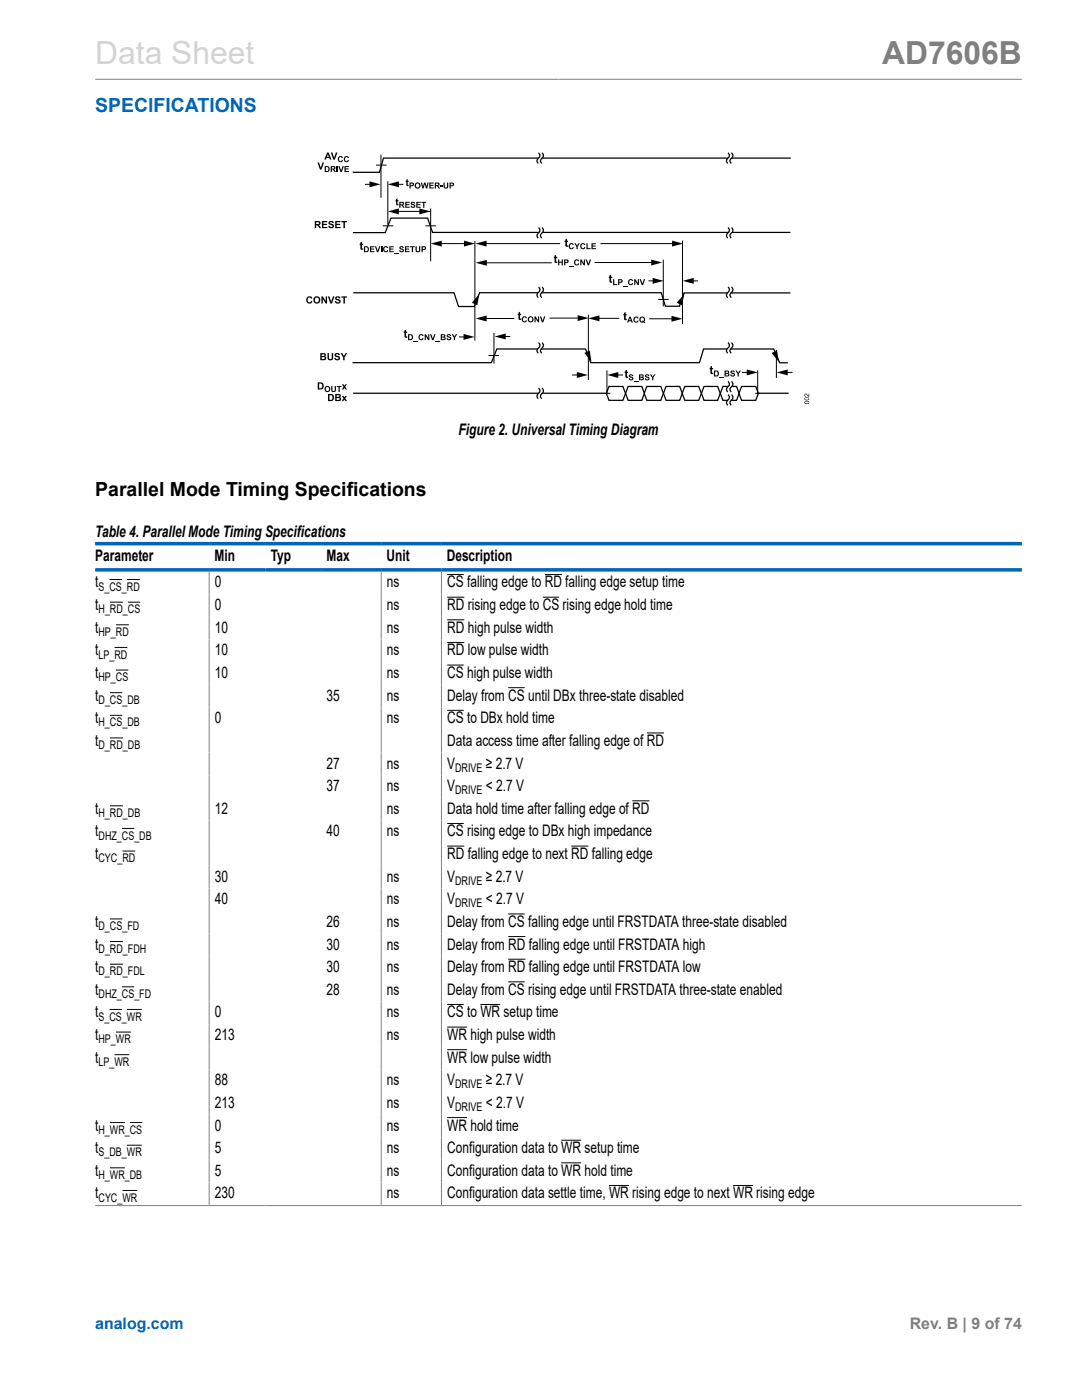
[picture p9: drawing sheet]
<svg xmlns="http://www.w3.org/2000/svg" width="216mm" height="279mm" viewBox="0 0 216 279" stroke-linecap="round" stroke-linejoin="round" font-family="sans-serif">
<defs><g id="words">
<text font-size="6.3" fill="#d3d3d3" x="19" y="12.7">Data Sheet</text>
<text font-size="6.3" fill="#808080" x="176" y="12.7">AD7606B</text>
<text font-size="3.9" fill="#0067b8" x="19" y="22.3">SPECIFICATIONS</text>
<text font-size="3.9" x="19" y="99">Parallel Mode Timing Specifications</text>
<g font-size="3.2">
<text x="91.5" y="86.8">Figure 2. Universal Timing Diagram</text>
<text x="19" y="107.2">Table 4. Parallel Mode Timing Specifications</text>
<text x="19" y="112">Parameter</text>
<text x="42.8" y="112">Min</text>
<text x="54" y="112">Typ</text>
<text x="65.1" y="112">Max</text>
<text x="77.1" y="112">Unit</text>
<text x="89.1" y="112">Description</text>
<text x="19" y="117.2">t</text>
<text x="42.9" y="117.2">0</text>
<text x="77.2" y="117.2">ns</text>
<text x="89.2" y="117.2">CS falling edge to RD falling edge setup time</text>
<text x="19" y="121.8">t</text>
<text x="42.9" y="121.8">0</text>
<text x="77.2" y="121.8">ns</text>
<text x="89.2" y="121.8">RD rising edge to CS rising edge hold time</text>
<text x="19" y="130.8">t</text>
<text x="19" y="126.3">t</text>
<text x="42.9" y="126.3">10</text>
<text x="42.9" y="130.8">10</text>
<text x="77.2" y="126.3">ns</text>
<text x="77.2" y="130.8">ns</text>
<text x="89.2" y="126.3">RD high pulse width</text>
<text x="89.2" y="130.8">RD low pulse width</text>
<text x="19" y="135.3">t</text>
<text x="42.9" y="135.3">10</text>
<text x="77.2" y="135.3">ns</text>
<text x="89.2" y="135.3">CS high pulse width</text>
<text x="19" y="139.8">t</text>
<text x="65.1" y="139.8">35</text>
<text x="77.2" y="139.8">ns</text>
<text x="89.2" y="139.8">Delay from CS until DBx three-state disabled</text>
<text x="19" y="148.9">t</text>
<text x="19" y="144.3">t</text>
<text x="42.9" y="144.3">0</text>
<text x="77.2" y="144.3">ns</text>
<text x="89.2" y="144.3">CS to DBx hold time</text>
<text x="89.2" y="148.9">Data access time after falling edge of RD</text>
<text x="65.1" y="153.4">27</text>
<text x="77.2" y="153.4">ns</text>
<text x="89.2" y="153.4">V</text>
<text x="96.9" y="153.4">≥ 2.7 V</text>
<text x="65.1" y="157.9">37</text>
<text x="77.2" y="157.9">ns</text>
<text x="89.2" y="157.9">V</text>
<text x="96.9" y="157.9">&lt; 2.7 V</text>
<text x="19" y="166.9">t</text>
<text x="19" y="162.4">t</text>
<text x="42.9" y="162.4">12</text>
<text x="65.1" y="166.9">40</text>
<text x="77.2" y="162.4">ns</text>
<text x="77.2" y="166.9">ns</text>
<text x="89.2" y="162.4">Data hold time after falling edge of RD</text>
<text x="89.2" y="166.9">CS rising edge to DBx high impedance</text>
<text x="19" y="171.4">t</text>
<text x="89.2" y="171.4">RD falling edge to next RD falling edge</text>
<text x="42.9" y="176">30</text>
<text x="77.2" y="176">ns</text>
<text x="89.2" y="176">V</text>
<text x="96.9" y="176">≥ 2.7 V</text>
<text x="19" y="185">t</text>
<text x="42.9" y="180.5">40</text>
<text x="65.1" y="185">26</text>
<text x="77.2" y="185">ns</text>
<text x="77.2" y="180.5">ns</text>
<text x="89.2" y="185">Delay from CS falling edge until FRSTDATA three-state disabled</text>
<text x="89.2" y="180.5">V</text>
<text x="96.9" y="180.5">&lt; 2.7 V</text>
<text x="19" y="189.5">t</text>
<text x="65.1" y="189.5">30</text>
<text x="77.2" y="189.5">ns</text>
<text x="89.2" y="189.5">Delay from RD falling edge until FRSTDATA high</text>
<text x="19" y="194">t</text>
<text x="65.1" y="194">30</text>
<text x="77.2" y="194">ns</text>
<text x="89.2" y="194">Delay from RD falling edge until FRSTDATA low</text>
<text x="19" y="198.5">t</text>
<text x="19" y="203">t</text>
<text x="42.9" y="203">0</text>
<text x="65.1" y="198.5">28</text>
<text x="77.2" y="198.5">ns</text>
<text x="77.2" y="203">ns</text>
<text x="89.2" y="198.5">Delay from CS rising edge until FRSTDATA three-state enabled</text>
<text x="89.2" y="203">CS to WR setup time</text>
<text x="19" y="207.6">t</text>
<text x="42.9" y="207.6">213</text>
<text x="77.2" y="207.6">ns</text>
<text x="89.2" y="207.6">WR high pulse width</text>
<text x="19" y="212.1">t</text>
<text x="89.2" y="212.1">WR low pulse width</text>
<text x="42.9" y="216.6">88</text>
<text x="42.9" y="221.1">213</text>
<text x="77.2" y="216.6">ns</text>
<text x="77.2" y="221.1">ns</text>
<text x="89.2" y="216.6">V</text>
<text x="89.2" y="221.1">V</text>
<text x="96.9" y="216.6">≥ 2.7 V</text>
<text x="96.9" y="221.1">&lt; 2.7 V</text>
<text x="19" y="225.6">t</text>
<text x="42.9" y="225.6">0</text>
<text x="77.2" y="225.6">ns</text>
<text x="89.2" y="225.6">WR hold time</text>
<text x="19" y="230.1">t</text>
<text x="42.9" y="230.1">5</text>
<text x="77.2" y="230.1">ns</text>
<text x="89.2" y="230.1">Configuration data to WR setup time</text>
<text x="19" y="234.7">t</text>
<text x="19" y="239.2">t</text>
<text x="42.9" y="234.7">5</text>
<text x="42.9" y="239.2">230</text>
<text x="77.2" y="234.7">ns</text>
<text x="77.2" y="239.2">ns</text>
<text x="89.2" y="234.7">Configuration data to WR hold time</text>
<text x="89.2" y="239.2">Configuration data settle time, WR rising edge to next WR rising edge</text>
</g>
<text font-size="3.2" fill="#0067b8" x="19" y="265.3">analog.com</text>
<text font-size="3.2" fill="#808080" x="181.5" y="265.3">Rev. B | 9 of 74</text>
<g font-size="2.4">
<text x="19.7" y="117.9">S_CS_RD</text>
<text x="19.7" y="122.4">H_RD_CS</text>
<text x="19.7" y="126.9">HP_RD</text>
<text x="19.7" y="131.4">LP_RD</text>
<text x="19.7" y="135.9">HP_CS</text>
<text x="19.7" y="140.5">D_CS_DB</text>
<text x="19.7" y="145">H_CS_DB</text>
<text x="19.7" y="149.5">D_RD_DB</text>
<text x="90.8" y="154">DRIVE</text>
<text x="90.8" y="158.5">DRIVE</text>
<text x="19.7" y="163">H_RD_DB</text>
<text x="19.7" y="167.6">DHZ_CS_DB</text>
<text x="19.7" y="172.1">CYC_RD</text>
<text x="90.8" y="176.6">DRIVE</text>
<text x="19.7" y="185.6">D_CS_FD</text>
<text x="90.8" y="181.1">DRIVE</text>
<text x="19.7" y="190.1">D_RD_FDH</text>
<text x="19.7" y="194.6">D_RD_FDL</text>
<text x="19.7" y="203.7">S_CS_WR</text>
<text x="19.7" y="199.2">DHZ_CS_FD</text>
<text x="19.7" y="208.2">HP_WR</text>
<text x="19.7" y="212.7">LP_WR</text>
<text x="90.8" y="217.2">DRIVE</text>
<text x="90.8" y="221.7">DRIVE</text>
<text x="19.7" y="226.3">H_WR_CS</text>
<text x="19.7" y="230.8">S_DB_WR</text>
<text x="19.7" y="235.3">H_WR_DB</text>
<text x="19.7" y="239.8">CYC_WR</text>
</g>
</g></defs>
<path d="M19 15.8h184.9M41.7 114.1v126.4M76.1 114.1v126.4M88.1 114.1v126.4M19 240.6h184.9" fill="none" stroke="#808080" stroke-width=".2"/>
<g fill="none" stroke="#000" stroke-width=".25">
<path d="M107.5 30.5l.2 .6-.6 1 .3 .5M108.1 30.5l.3 .6-.6 1 .3 .5M145.3 30.5l.3 .6-.7 1 .3 .5M146 30.5l.2 .6-.6 1 .3 .5M157.8 31.6h-81.3l-.8 2.8h-5.3M70.5 58.4h20.1l.9 2.8h3.2l1-2.8h36.2l.9 2.7h2.8l.9-2.6h21.2M107.5 45.4l.2 .6-.6 1 .3 .5M107.5 57.3l.2 .6-.6 1 .3 .5M108.1 45.4l.3 .6-.6 1 .3 .5M108.1 57.3l.3 .6-.6 1 .3 .5M145.3 45.4l.3 .6-.7 1 .3 .5M145.3 57.3l.3 .6-.7 1 .3 .5"/>
<path d="M146 45.4l.2 .6-.6 1 .3 .5M146 57.3l.2 .6-.6 1 .3 .5M157.7 46.4h-71.4l-1-2.9h-7.3l-1.1 2.9h-6.5M70.3 72.4h27.7l1.1-2.8h17.7l1.1 2.8h21.7l.8-2.8h14l1.2 2.8h1.6M70.5 78.5h50.5M107.5 68.4l.2 .6-.6 1 .3 .5M107.5 77.4l.2 .7-.6 .9 .3 .6M108.1 68.4l.3 .6-.6 1 .3 .5M108.1 77.4l.3 .7-.6 .9 .3 .6M121.5 77.1h2.8l.5 1.4-.5 1.4h-2.8l-.5-1.4zM125.3 77.1h2.8l.5 1.4-.5 1.4h-2.8l-.5-1.4zM129.1 77.1h2.8l.5 1.4-.5 1.4h-2.8l-.6-1.4z"/>
<path d="M132.9 77.1h2.7l.5 1.4-.5 1.4h-2.7l-.5-1.4zM136.6 77.1h2.8l.5 1.4-.5 1.4h-2.8l-.5-1.4zM140.5 77.1h2.7l.5 1.4-.5 1.4h-2.7l-.5-1.4zM144.2 77.1h2.8l.5 1.4-.5 1.4h-2.8l-.5-1.4zM145.3 68.4l.3 .6-.7 1 .3 .5M145.3 76.1l.3 .6-.7 1 .3 .5M145.3 78.8l.3 .6-.7 1 .3 .5M146 68.4l.2 .6-.6 1 .3 .5M146 76.1l.2 .6-.6 1 .3 .5M146 78.8l.2 .6-.6 1 .3 .5M148 77.1h2.8l.5 1.4-.5 1.4h-2.8l-.6-1.4zM151.2 78.5h6.2"/>
</g>
<g fill="none" stroke="#000" stroke-width=".2">
<path d="M72.8 36.8h1.3M75 33h2.1M76 30.8v8.7M77.4 36.2v8.6M79.2 36.8h1.3M76.4 45.1h2.1M79.2 42.2h6.8M84.9 45.1h2.1M85.9 41.6v10.5M87.9 48.6h6.1M94.8 48.1v19.9M96.7 48.6h15.1"/>
<path d="M96.7 52.4h13.4M118.6 52.4h11.7M119.8 48.6h14.7M129.4 56.1h1.2M131.3 59.8h2.1M132.3 51.8v9.3M136.2 48v16.7M138 56.1h1.3M91.6 67.2h1.3M96.7 63.6h5.9M97.5 70.9h2.1M98.6 66.5v6.1"/>
<path d="M100.5 67.2h1.3M109.7 63.5h6M114.2 74.8h1.3M117.4 62.8v13.1M119.2 63.5h4.4M120.9 78.5h.9M121.1 73.9v4.8M123 74.8h1.3M129.5 63.6h4.9M148 74.3h1.4M150.7 78.5h.8M151.2 73.9v4.6"/>
<path d="M154.9 69.8v5.6M156.8 74.3h1.3M21.8 115.7h2.5M25.3 115.7h2.6M89.2 114.7h3.3M89.2 119.2h3.5M108.3 119.2h3.3M108.7 114.7h3.4M21.9 120.2h2.6M21.9 138.2h2.5M22.8 129.2h2.6M23.1 124.7h2.6"/>
<path d="M23.1 133.7h2.5M25.5 120.2h2.5M89.2 123.7h3.5M89.2 128.2h3.5M89.2 132.7h3.3M101.4 137.2h3.3M21.9 142.8h2.5M21.9 147.3h2.6M89.2 141.8h3.3M126.2 159.8h3.4M129.1 146.3h3.4M21.9 160.8h2.6"/>
<path d="M24.3 165.3h2.5M24.4 169.8h2.6M89.2 164.3h3.3M89.2 168.9h3.5M114 168.9h3.4M21.9 183.4h2.5M21.9 187.9h2.6M21.9 192.4h2.6M24.3 196.9h2.5M101.4 182.4h3.3M101.4 186.9h3.4M101.4 191.4h3.4"/>
<path d="M101.4 195.9h3.3M21.8 201.5h2.5M22.8 210.5h3M23.1 206h3M25.3 201.5h3M89.2 200.5h3.3M89.2 205h4M89.2 209.5h4M95.9 200.5h3.9M21.9 224h3M21.9 233.1h3M24.4 237.6h3"/>
<path d="M25.3 228.5h3M25.9 224h2.5M89.2 223h4M112 227.6h4M112 232.1h4M121.5 236.6h4M146.3 236.6h3.9"/>
</g>
<g fill="#000">
<path d="M63.3 32.4h.3l.4 1.1 .4-1.1h.3l-.5 1.4h-.4zM66 30.4h.3l.4 1.1 .3-1.1h.3l-.5 1.5h-.3zM67.2 33.2h.2v1.1h-.2zM67.5 33.2h.3l.3 .8 .3-.8h.2l-.4 1.1h-.3zM67.6 31.3l.6-.1 .2 .3h-.2l-.1-.1a.37 .37 0 0 0-.4 .4 .37 .37 0 0 0 .4 .3l.1-.2 .2 .1a.58 .58 0 0 1-.8 .2 .58 .58 0 0 1 0-.9zM68.7 33.2h.9v.2h-.6v.2h.6v.2h-.6v.3h.6v.2h-.9zM68.8 31.3l.6-.1 .2 .3h-.2l-.1-.1a.37 .37 0 0 0-.5 .4 .37 .37 0 0 0 .5 .3l.1-.2 .2 .1a.58 .58 0 0 1-.9 .2 .58 .58 0 0 1 .1-.9zM73.7 36.2l2.2 .6-2.2 .6zM79 39.7l.3-.1v.3h.2v.3h-.2v.5h.2v.2h-.4l-.1-.7h-.1zM77.4 36.8l2.2-.6v1.2zM81.1 35.9l.3-.2v.4h.1v.2h-.1v.5l.1 .1 .1 .2-.5-.1v-.7h-.1zM84 36.4h.2l.2 .8 .2-.8h.3l.2 .9 .2-.9h.2l-.3 1.2h-.2l-.2-.9-.3 .9h-.2z"/>
<path d="M85.7 36.4h.8v.2h-.6v.3h.6v.2h-.6v.3h.7v.2h-.9zM87.9 37.1h.5v.2h-.5zM88.5 36.4h.2v.7a.25 .25 0 0 0 .3 .3 .25 .25 0 0 0 .2-.3v-.7h.2v.7a.48 .48 0 0 1-.4 .5 .48 .48 0 0 1-.5-.5zM64.2 44.1h1.1v.3h-.8v.3h.7v.2h-.7v.4h.8v.2h-1.1zM65.7 44.2l.4-.1a.46 .46 0 0 1 .5 .4h-.3a.23 .23 0 0 0-.2-.2 .23 .23 0 0 0-.2 .2 .68 .68 0 0 1 .7 .7 .61 .61 0 0 1-.6 .4 .61 .61 0 0 1-.5-.5l.3-.1a.27 .27 0 0 0 .3 .4 .27 .27 0 0 0 .2-.4 .54 .54 0 0 1-.6-.2 .54 .54 0 0 1 0-.6zM66.9 44.1h1v.3h-.7v.3h.7v.2h-.7v.4h.8v.2h-1.1zM68.1 44.1h1.1v.3h-.4v1.1h-.3v-1.1h-.4zM71.9 48.4l.3-.2v.4h.3v.3h-.3v.6l.3 .1v.2a.36 .36 0 0 1-.5 0 .36 .36 0 0 1-.1-.4v-.5h-.1zM73.8 49.1h.9v.2h-.6v.3h.6v.2h-.6v.3h.6v.2h-.9zM74.8 49.1h.3l.3 .9 .2-.9h.3l-.4 1.2h-.3zM76 49.1h.3v1.2h-.3zM76.6 49.3l.6-.1 .3 .3h-.3l-.1-.1a.37 .37 0 0 0-.4 .3 .37 .37 0 0 0 .4 .4l.1-.2 .3 .1a.58 .58 0 0 1-.9 .2 .58 .58 0 0 1 0-.9z"/>
<path d="M77.7 49.1h.9v.2h-.7v.3h.6v.2h-.6v.3h.7v.2h-.9zM78.6 50.5h1v.2h-1zM77.4 42.2l2.2-.6v1.2zM79.8 49.2h.5l.3 .3-.5-.2-.2 .2a.48 .48 0 0 1 .6 .2 .48 .48 0 0 1 0 .6 .51 .51 0 0 1-.9-.4h.3a.23 .23 0 0 0 .2 .3 .23 .23 0 0 0 .2-.3 .45 .45 0 0 1-.5-.2 .45 .45 0 0 1 0-.5zM80.8 49.1h.9v.2h-.7v.3h.6v.2h-.6v.3h.7v.2h-.9zM80.9 40.3h.8v.2h-.6v.2h.6v.2h-.6v.4h.7v.2h-.9zM82.1 40.3h.5l.2 .3-.4-.1-.2 .1a.48 .48 0 0 1 .5 .2 .48 .48 0 0 1 0 .6 .52 .52 0 0 1-.8-.3h.2a.23 .23 0 0 0 .3 .2 .23 .23 0 0 0 .2-.3 .45 .45 0 0 1-.5-.1 .45 .45 0 0 1 0-.6zM81.8 49.1h1v.2h-.4v1h-.2v-1h-.4zM82.9 49.1h.3v.7a.25 .25 0 0 0 .2 .3 .25 .25 0 0 0 .2-.3v-.7h.3v.7a.48 .48 0 0 1-.5 .5 .48 .48 0 0 1-.5-.5zM83.1 40.3h.8v.2h-.6v.2h.6v.2h-.6v.4h.7v.2h-.9zM83.7 41.6l2.2 .6-2.2 .6zM84.1 40.3h.9v.2h-.3v1h-.3v-1h-.3z"/>
<path d="M85.9 48.6l2.3-.6v1.2zM92.6 48l2.2 .6-2.2 .6zM94.9 48.6l2.2-.6v1.2zM94.9 52.4l2.2-.5v1.1zM110.6 51l.4-.2v.5h.2v.2h-.2v.6l.2 .1v.2a.36 .36 0 0 1-.4 .1 .36 .36 0 0 1-.2-.5v-.5h-.1zM111.4 51.8h.2v.4h.5v-.4h.2v1.2h-.2v-.6h-.5v.6h-.2zM112.8 47.8l.3-.2v.4h.2v.3h-.2v.6l.2 .1 .1 .2a.36 .36 0 0 1-.5 0 .36 .36 0 0 1-.1-.4v-.5h-.1zM113.5 53.1h1v.2h-1zM113.6 48.7l.6-.1 .3 .3h-.2l-.1-.1a.37 .37 0 0 0-.5 .3 .37 .37 0 0 0 .5 .4l.1-.2 .2 .1a.58 .58 0 0 1-.9 .2 .58 .58 0 0 1 0-.9zM114.6 48.5h.3l.3 .5 .2-.5h.3l-.4 .7v.5h-.3v-.5zM114.7 51.9l.6-.1 .3 .3-.3 .1-.1-.2a.37 .37 0 0 0-.4 .4 .37 .37 0 0 0 .4 .3l.1-.2 .3 .1a.58 .58 0 0 1-.9 .2 .58 .58 0 0 1 0-.9zM115.8 51.8h.2l.5 .8v-.8h.2v1.2h-.2l-.5-.8v.8h-.2z"/>
<path d="M115.9 48.7l.6-.1 .3 .3h-.2l-.1-.1a.37 .37 0 0 0-.5 .3 .37 .37 0 0 0 .5 .4l.1-.2 .2 .1a.58 .58 0 0 1-.9 .2 .58 .58 0 0 1 0-.9zM117 48.6h.3v.9h.6v.2h-.9zM116.8 51.8h.3l.3 .9 .3-.9h.3l-.5 1.2h-.2zM118 48.5h.9v.2h-.6v.3h.6v.2h-.6v.3h.6v.2h-.9zM121.6 55l.3-.2v.4h.3v.3h-.3v.6h.2l.1 .3a.36 .36 0 0 1-.5 0 .36 .36 0 0 1-.1-.4v-.5h-.1zM122.3 55.7h.3v1h.6v.2h-.9zM124.3 57.1h.9v.1h-.9zM125.5 55.9l.6-.2 .2 .3-.2 .1-.1-.1a.37 .37 0 0 0-.4 .3 .37 .37 0 0 0 .4 .4l.1-.2h.2a.58 .58 0 0 1-.8 .3 .58 .58 0 0 1 0-.9zM126.6 55.7h.2l.5 .8v-.8h.2v1.2h-.3l-.4-.8v.8h-.2zM127.6 55.7h.3l.3 .9 .3-.9h.2l-.4 1.2h-.3zM129.9 51.8l2.2 .6-2.2 .6zM130.2 55.5l2.2 .6-2.2 .5z"/>
<path d="M134.1 48l2.2 .6-2.2 .6zM136.2 56.1l2.2-.6v1.1zM61.3 59.3a.62 .62 0 0 1 1 .2l-.2 .1-.2-.2a.44 .44 0 0 0-.5 .5 .44 .44 0 0 0 .5 .4l.2-.3 .2 .1a.69 .69 0 0 1-1 .3 .69 .69 0 0 1 0-1.1zM64.1 59.2h.3l.6 .9v-.9h.3v1.4h-.3l-.6-1v1h-.3zM65.3 70.5h.3v.7a.3 .3 0 0 0 .3 .5 .3 .3 0 0 0 .3-.4v-.8h.3v.7a.58 .58 0 0 1-.6 .7 .58 .58 0 0 1-.6-.7zM65.4 59.2h.3l.4 1 .3-1h.3l-.5 1.4h-.3zM66.1 77h.2v.7a.25 .25 0 0 0 .3 .3 .25 .25 0 0 0 .2-.3v-.7h.2v.7a.48 .48 0 0 1-.4 .5 .48 .48 0 0 1-.5-.5zM66.9 70.6l.4-.2a.46 .46 0 0 1 .5 .5h-.3a.23 .23 0 0 0-.2-.3 .23 .23 0 0 0-.2 .3 .68 .68 0 0 1 .7 .7 .61 .61 0 0 1-.6 .3 .61 .61 0 0 1-.5-.5h.3a.27 .27 0 0 0 .3 .3 .27 .27 0 0 0 .2-.3 .54 .54 0 0 1-.6-.2 .54 .54 0 0 1 0-.6zM67 59.2l.4-.1a.46 .46 0 0 1 .5 .5h-.3a.23 .23 0 0 0-.2-.3 .23 .23 0 0 0-.2 .3 .68 .68 0 0 1 .8 .7 .61 .61 0 0 1-.7 .3 .61 .61 0 0 1-.5-.5h.3a.27 .27 0 0 0 .3 .3 .27 .27 0 0 0 .2-.4 .54 .54 0 0 1-.6-.1 .54 .54 0 0 1 0-.7zM67.2 77h.9v.2h-.3v1h-.2v-1h-.4zM68.2 76.7h.3l.2 .3 .2-.3h.3l-.3 .5 .4 .5h-.4l-.2-.3-.2 .3h-.3l.4-.5zM68 70.5h.3l.3 .5 .4-.5h.3l-.5 .8v.6h-.3v-.6z"/>
<path d="M68.1 59.2h1.1v.2h-.4v1.2h-.3v-1.2h-.4zM80.7 66l.3-.2v.4h.3v.2h-.3v.6l.3 .1v.3a.36 .36 0 0 1-.5 0 .36 .36 0 0 1-.1-.4v-.6h-.1zM82.5 68.1h.9v.1h-.9zM83.6 66.8l.6-.1 .3 .3-.2 .1-.1-.2a.37 .37 0 0 0-.5 .4 .37 .37 0 0 0 .5 .3l.1-.2 .2 .1a.58 .58 0 0 1-.9 .3 .58 .58 0 0 1 0-1zM84.7 66.7h.3l.5 .8v-.8h.2v1.2h-.3l-.4-.8v.8h-.3zM85.8 66.7h.3l.3 .9 .3-.9h.2l-.4 1.2h-.3zM86.9 68.1h.9v.1h-.9zM89.2 66.8l.6-.1 .2 .3-.4-.1-.2 .2a.48 .48 0 0 1 .5 .2 .48 .48 0 0 1 0 .5 .51 .51 0 0 1-.8-.3h.2a.23 .23 0 0 0 .3 .2 .23 .23 0 0 0 .1-.3 .45 .45 0 0 1-.4-.1 .45 .45 0 0 1-.1-.5zM90.1 66.7h.3l.3 .5 .3-.5h.2l-.4 .7v.5h-.2v-.5zM92.5 66.7l2.2 .5-2.2 .6zM95.6 58.7l-.4 2.2-1-.5zM94.9 63.6l2.2-.6v1.2z"/>
<path d="M98.7 67.2l2.2-.6v1.1zM103.4 62.4l.4-.2v.4h.2v.3h-.2v.6l.2 .1v.2a.36 .36 0 0 1-.4 0 .36 .36 0 0 1-.2-.4v-.5h-.1zM104.3 63.3l.6-.1 .2 .3h-.2l-.1-.1a.37 .37 0 0 0-.4 .3 .37 .37 0 0 0 .4 .4l.1-.2 .2 .1a.58 .58 0 0 1-.8 .2 .58 .58 0 0 1 0-.9zM106.6 63.1h.3l.5 .8v-.8h.2v1.2h-.3l-.4-.7v.7h-.3zM107.7 63.1h.3l.3 .9 .3-.9h.2l-.4 1.2h-.3zM115.1 74.2l2.2 .6-2.2 .6zM115.3 62.9l2.2 .6-2.2 .6zM116.6 70.4l1.1-.4 .3 2.2zM117.4 63.5l2.2-.6v1.2zM121.2 74.8l2.2-.6v1.2zM124.5 62.4l.3-.1v.4h.3v.2h-.3v.6l.3 .1v.3a.36 .36 0 0 1-.4 0 .36 .36 0 0 1-.2-.4v-.6h-.1zM124.8 74l.3-.2v.4h.2v.3h-.2v.6h.2v.3a.36 .36 0 0 1-.4 0 .36 .36 0 0 1-.1-.4v-.5h-.2z"/>
<path d="M125.6 74.8l.5-.1 .3 .4-.5-.2-.2 .2a.48 .48 0 0 1 .6 .2 .48 .48 0 0 1 0 .5 .51 .51 0 0 1-.9-.3h.3a.23 .23 0 0 0 .2 .2 .23 .23 0 0 0 .2-.2 .45 .45 0 0 1-.5-.2 .45 .45 0 0 1 0-.5zM126.5 76.1h.9v.1h-.9zM126.5 63.3l.6-.1 .3 .3-.2 .1-.1-.2a.37 .37 0 0 0-.5 .4 .37 .37 0 0 0 .5 .3l.1-.2 .2 .1a.58 .58 0 0 1-.9 .3 .58 .58 0 0 1 0-1zM128.8 74.8l.5-.1 .3 .4-.5-.2-.1 .2a.48 .48 0 0 1 .5 .2 .48 .48 0 0 1 0 .5 .51 .51 0 0 1-.9-.3h.3a.23 .23 0 0 0 .2 .2 .23 .23 0 0 0 .2-.2 .45 .45 0 0 1-.5-.2 .45 .45 0 0 1 0-.5zM129.7 74.7h.3l.2 .5 .3-.5h.3l-.4 .7v.5h-.3v-.5zM134 63l2.2 .6-2.2 .6zM136.5 58.7l-.4 2.2-1.1-.5zM141.7 73.2l.4-.2v.4h.2v.3h-.2v.6l.2 .1v.2a.36 .36 0 0 1-.4 0 .36 .36 0 0 1-.2-.4v-.5h-.1zM143.5 75.3h1v.2h-1zM145.9 74h.5l.2 .3-.4-.2-.2 .2a.48 .48 0 0 1 .5 .2 .48 .48 0 0 1 0 .6 .51 .51 0 0 1-.8-.3l.2-.1a.23 .23 0 0 0 .3 .3 .23 .23 0 0 0 .2-.3 .45 .45 0 0 1-.5-.2 .45 .45 0 0 1 0-.5zM146.7 74h.3l.3 .4 .3-.4h.3l-.5 .6v.5h-.2v-.5zM149 73.7l2.2 .6-2.2 .6z"/>
<path d="M154 70.4l1.1-.4 .3 2.2zM155 74.3l2.2-.6v1.2zM160.6 78.6a.62 .62 0 0 1 .8 .4l-.1-.4h.2v.6l-.6-.5a.18 .18 0 0 0-.3 .1 .18 .18 0 0 0 .2 .2v.2l-.3-.2zM68.2 79h.3l.2 .3 .2-.3h.3l-.3 .5 .4 .5h-.4l-.2-.3-.2 .3h-.3l.4-.5z"/>
<path d="M64.8 33.2h.4a.6 .6 0 0 1 .6 .5 .6 .6 0 0 1-.6 .6h-.4zM65 33.4v.7a.4 .4 0 0 0 .5-.4 .4 .4 0 0 0-.5-.3z"/>
<path d="M66 33.2h.5a.34 .34 0 0 1 .4 .2 .34 .34 0 0 1-.3 .4l.4 .5h-.2l-.5-.5-.1 .5h-.2zM66.2 33.4v.3l.5-.1-.1-.2z"/>
<path d="M65.3 30.4h.3l.5 1.5h-.3l-.1-.4h-.6l-.1 .4h-.3zM65.4 30.8l-.2 .5h.4z"/>
<path d="M81.7 36.4h.4a.42 .42 0 0 1 .5 .5 .42 .42 0 0 1-.7 .3v.4h-.2zM81.9 36.6v.4a.26 .26 0 0 0 .3 0 .26 .26 0 0 0 .2-.3z"/>
<path d="M82.8 37a.61 .61 0 0 1 1.2 0 .61 .61 0 0 1-1.2 0zM83 37a.4 .4 0 0 0 .8 0 .4 .4 0 0 0-.8 0z"/>
<path d="M86.8 36.4h.5a.34 .34 0 0 1 .4 .3 .34 .34 0 0 1-.3 .4l.4 .5h-.3l-.5-.5v.5h-.2zM87 36.6v.3h.5l-.1-.2z"/>
<path d="M89.7 36.4h.4a.42 .42 0 0 1 .5 .5 .42 .42 0 0 1-.7 .3v.4h-.2zM89.9 36.6v.4a.26 .26 0 0 0 .3 0 .26 .26 0 0 0 .1-.3z"/>
<path d="M62.5 59.9a.75 .75 0 0 1 1.5 0 .75 .75 0 0 1-1.5 0zM62.9 59.5l-.1 .4a.4 .4 0 0 0 .4 .5 .4 .4 0 0 0 .4-.5l-.2-.5z"/>
<path d="M62.8 44.1h.6a.41 .41 0 0 1 .6 .3 .41 .41 0 0 1-.4 .5l.5 .6h-.4l-.3-.5-.2-.1-.1 .6h-.3zM63.1 44.4v.3l.6-.1-.1-.2z"/>
<path d="M72.6 49.1h.5a.6 .6 0 0 1 .5 .6 .6 .6 0 0 1-.5 .6h-.5zM72.9 49.3v.8a.4 .4 0 0 0 .5-.4 .4 .4 0 0 0-.5-.4z"/>
<path d="M79.7 40.3h.5a.34 .34 0 0 1 .4 .2 .34 .34 0 0 1-.3 .4l.4 .6h-.2l-.5-.5-.1 .5h-.2zM79.9 40.5v.3l.5-.1-.1-.2z"/>
<path d="M84.1 49.1h.4a.41 .41 0 0 1 .5 .5 .41 .41 0 0 1-.6 .3v.4h-.3zM84.4 49.3v.4a.26 .26 0 0 0 .2 0 .26 .26 0 0 0 .2-.2z"/>
<path d="M112.6 51.8h.3a.41 .41 0 0 1 .6 .5 .41 .41 0 0 1-.7 .2v.5h-.2zM112.8 52v.3a.26 .26 0 0 0 .3 0 .26 .26 0 0 0 .1-.2z"/>
<path d="M123.3 55.7h.4a.42 .42 0 0 1 .5 .5 .42 .42 0 0 1-.6 .3v.4h-.3zM123.6 55.9v.4a.26 .26 0 0 0 .3 0 .26 .26 0 0 0 .1-.3z"/>
<path d="M63.4 76.3h.5a.71 .71 0 0 1 .7 .7 .71 .71 0 0 1-.7 .7h-.5zM63.7 76.6v.9a.49 .49 0 0 0 .6-.5 .49 .49 0 0 0-.6-.4z"/>
<path d="M63.9 70.5h.6a.38 .38 0 0 1 .5 .1 .38 .38 0 0 1-.2 .5 .44 .44 0 0 1 .2 .7 .44 .44 0 0 1-.6 .1h-.5zM64.2 70.7v.3h.3a.17 .17 0 0 0 .3-.1 .18 .18 0 0 0-.3-.2zM64.2 71.3v.4l.6-.2-.1-.2z"/>
<path d="M64.8 77.6a.6 .6 0 0 1 1.2 0 .6 .6 0 0 1-1.2 0zM65 77.7a.4 .4 0 0 0 .8 0 .4 .4 0 0 0-.8 0z"/>
<path d="M65.5 78.6h.5a.71 .71 0 0 1 .6 .7 .71 .71 0 0 1-.6 .7h-.5zM65.7 78.9v.9a.49 .49 0 0 0 .6-.5 .49 .49 0 0 0-.6-.4z"/>
<path d="M66.9 78.6h.6a.38 .38 0 0 1 .5 .2 .38 .38 0 0 1-.2 .5 .44 .44 0 0 1 .2 .6 .44 .44 0 0 1-.6 .1h-.5zM67.2 78.9v.3h.3a.17 .17 0 0 0 .2-.2 .17 .17 0 0 0-.2-.1zM67.2 79.4v.4l.6-.1-.1-.2z"/>
<path d="M81.4 66.7h.5a.6 .6 0 0 1 .5 .6 .6 .6 0 0 1-.5 .6h-.5zM81.7 66.9v.8a.4 .4 0 0 0 .5-.4 .4 .4 0 0 0-.5-.4z"/>
<path d="M87.9 66.7l.9 .1 .1 .2-.2 .3a.36 .36 0 0 1 .2 .5 .36 .36 0 0 1-.5 .1h-.5zM88.2 66.9v.3l.4-.1v-.2zM88.2 67.4v.3l.5-.1-.1-.2z"/>
<path d="M105.3 63.7a.61 .61 0 0 1 1.2 0 .61 .61 0 0 1-1.2 0zM105.6 63.7a.38 .38 0 0 0 .7 0 .38 .38 0 0 0-.7 0z"/>
<path d="M125.6 63.2h.2l.5 1.2h-.3l-.1-.3h-.4l-.1 .3h-.3zM125.7 63.5l-.2 .4h.4z"/>
<path d="M127.5 74.7l.8 .1 .1 .2-.1 .3a.36 .36 0 0 1 .1 .5 .36 .36 0 0 1-.5 .1h-.4zM127.8 74.9v.3l.4-.1-.1-.2zM127.8 75.4v.3l.4-.1v-.2z"/>
<path d="M127.7 63.3a.62 .62 0 0 1 .9 .1 .62 .62 0 0 1 0 .8l.2 .1-.1 .2-.2-.1a.78 .78 0 0 1-.9-.4zM127.9 63.5a.4 .4 0 0 0-.1 .5 .4 .4 0 0 0 .4 .2l-.1-.1 .1-.1 .2 .1a.39 .39 0 0 0 0-.5 .39 .39 0 0 0-.5-.1z"/>
<path d="M142.5 74h.4a.6 .6 0 0 1 .5 .5 .6 .6 0 0 1-.5 .6h-.4zM142.7 74.1v.8a.41 .41 0 0 0 .5-.4 .41 .41 0 0 0-.5-.4z"/>
<path d="M144.6 74h.8l.1 .3-.2 .2a.36 .36 0 0 1 .2 .5 .36 .36 0 0 1-.5 .1h-.4zM144.8 74.1v.3l.5-.1-.1-.1zM144.8 74.6v.3l.5-.1-.1-.2z"/>
<path d="M160.6 79.4l.2-.1a.37 .37 0 0 1 .5 0 .37 .37 0 0 1-.1 .6 .4 .4 0 0 1-.5 0 .4 .4 0 0 1-.1-.5zM160.7 79.5l-.1 .2 .2 .1 .6-.1-.2-.3z"/>
<path d="M160.6 80.1l.2-.1a.37 .37 0 0 1 .5 .1 .37 .37 0 0 1-.1 .5 .4 .4 0 0 1-.5 .1 .4 .4 0 0 1-.1-.6zM160.7 80.2l-.1 .2 .2 .1 .6-.1-.2-.3z"/>
</g>
<path d="M107.8 30.5l.3 .6-.6 1 .2 .5M145.6 30.5l.3 .6-.6 1 .3 .5M107.8 45.4l.3 .6-.6 1 .2 .5M107.8 57.3l.3 .6-.6 1 .2 .5M145.6 45.4l.3 .6-.6 1 .3 .5M145.6 57.3l.3 .6-.6 1 .3 .5M107.8 68.4l.3 .6-.6 1 .2 .5M107.8 77.4l.3 .7-.6 .9 .2 .6M145.6 68.4l.3 .6-.6 1 .3 .5M145.6 76.1l.3 .6-.6 1 .3 .5M145.6 78.8l.3 .6-.6 1 .3 .5" fill="none" stroke="#fff" stroke-width=".55"/>
<path d="M19 108.5h184.9M19 113.7h184.9" fill="none" stroke="#0067b8" stroke-width=".71"/>
<use href="#words"/>
</svg>
